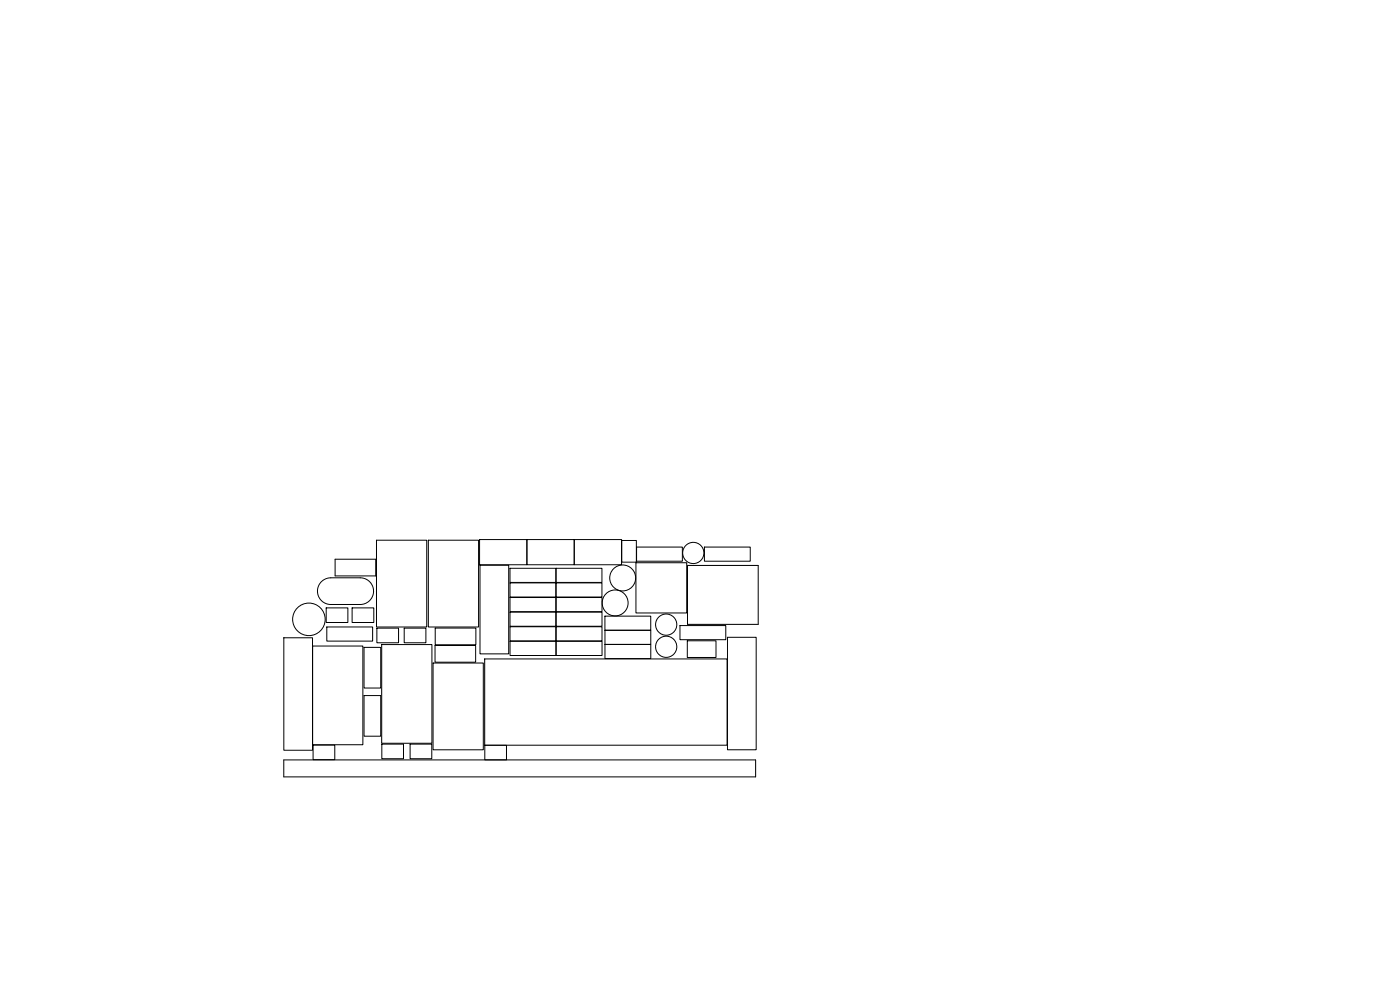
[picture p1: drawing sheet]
<svg xmlns="http://www.w3.org/2000/svg" width="297mm" height="210mm" viewBox="0 0 297 210" stroke-linecap="round" stroke-linejoin="round" font-family="sans-serif">
<g fill="none" stroke="#000" stroke-width=".21">
<path d="M71.1 118.6h8.6v3.6h-8.6zM79.9 114.6h10.6v18.4h-10.6zM90.9 114.6h10.6v18.4h-10.6zM101.7 114.5h10.1v5.3h-10.1zM101.8 119.9h6.1v18.8h-6.1zM111.8 114.5h10v5.3h-10zM121.8 114.5h10.1v5.3h-10.1zM131.9 114.7h3.1v4.5h-3.1zM134.9 119.4h10.8v10.6h-10.8zM135 116.1h9.8v3h-9.8zM145.9 120h15v12.5h-15zM149.4 116.1h9.8v3h-9.8z"/>
<path d="M60.2 135.3h6.1v23.9h-6.1zM66.3 137h10.7v21h-10.7zM68.2 123.4a2.83 2.83 0 0 1 2-.8h6.2a2.83 2.83 0 0 1 2.9 2.8 2.83 2.83 0 0 1-2.9 2.8h-6.2a2.83 2.83 0 0 1-2.6-1.7 2.83 2.83 0 0 1 .6-3.1zM69.2 128.9h4.6v3.2h-4.6zM69.3 133h9.7v3h-9.7zM74.7 128.9h4.6v3.2h-4.6zM77.2 137.3h3.6v8.6h-3.6zM80 133.2h4.5v3.2h-4.5zM81 136.7h10.6v21h-10.6zM85.7 133.2h4.7v3.2h-4.7zM92.3 136.9h8.6v3.6h-8.6zM92.3 133.2h8.7v3.6h-8.7z"/>
<path d="M102.8 139.8h51.4v18.3h-51.4zM108.2 129.8h9.7v3h-9.7zM108.2 132.9h9.7v3h-9.7zM108.2 120.5h9.7v3h-9.7zM108.2 123.7h9.7v2.9h-9.7zM108.2 126.8h9.7v3h-9.7zM108.2 136.1h9.7v3h-9.7zM118 123.7h9.7v2.9h-9.7zM118 120.5h9.7v3h-9.7zM118 129.8h9.7v3h-9.7zM118 132.9h9.7v3h-9.7zM118 126.8h9.7v3h-9.7z"/>
<path d="M118 136.1h9.7v3h-9.7zM128.3 130.7h9.8v3h-9.8zM128.3 136.7h9.8v3h-9.8zM128.3 133.7h9.8v3h-9.8zM144.2 132.7h9.8v3h-9.8zM145.8 135.9h6.1v3.6h-6.1zM154.3 135.2h6.1v23.8h-6.1zM66.4 158h4.6v3.2h-4.6zM77.2 147.6h3.6v8.6h-3.6zM81 157.9h4.6v3h-4.6zM87 157.9h4.6v3h-4.6zM91.9 140.6h10.6v18.5h-10.6z"/>
<path d="M102.8 158.1h4.6v3.1h-4.6zM60.2 161.2h100.1v3.6h-100.1z"/>
<circle cx="147.1" cy="117.3" r="2.25"/>
<circle cx="65.5" cy="131.4" r="3.5"/>
<circle cx="130.5" cy="127.9" r="2.75"/>
<circle cx="132.1" cy="122.6" r="2.75"/>
<circle cx="141.3" cy="132.5" r="2.25"/>
<circle cx="141.3" cy="137.2" r="2.25"/>
</g>
</svg>
